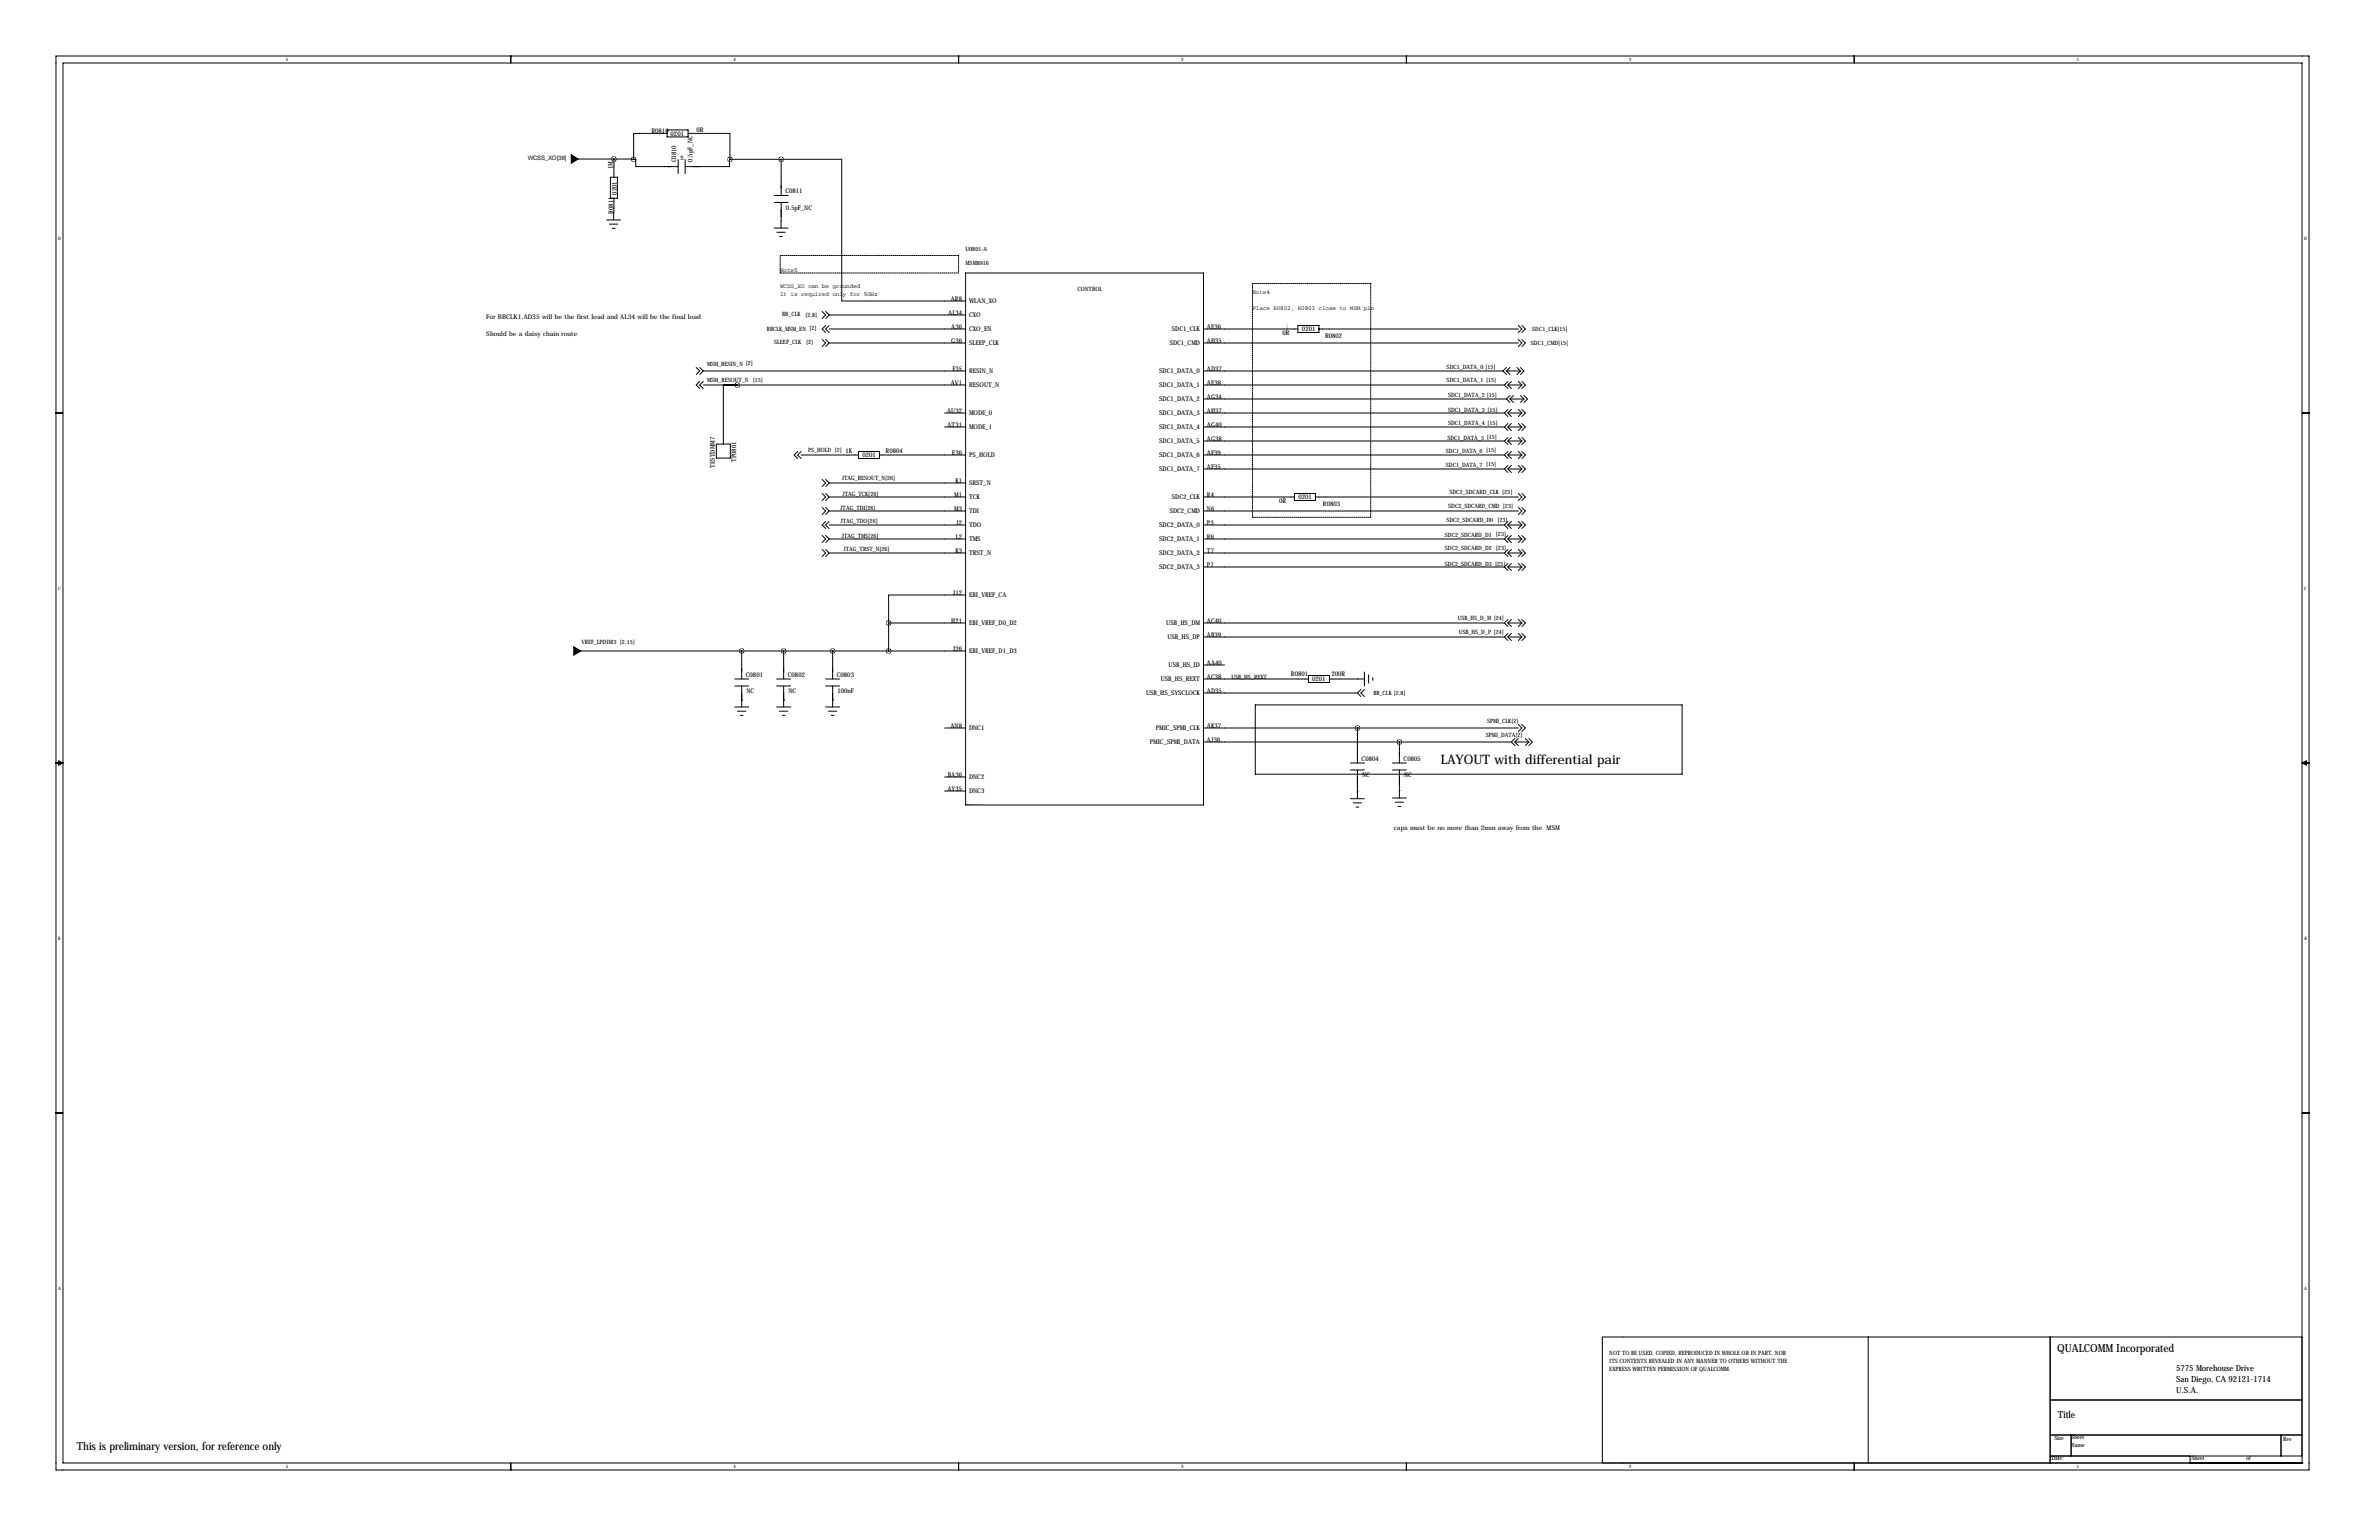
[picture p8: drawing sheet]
<svg xmlns="http://www.w3.org/2000/svg" width="864mm" height="559mm" viewBox="0 0 864 559" stroke-linecap="round" stroke-linejoin="round" font-family="sans-serif">
<defs><g id="words">
<text font-size="4.7" x="523" y="277.4">LAYOUT with differential pair</text>
<g font-size="4">
<text x="746.8" y="490.5">QUALCOMM Incorporated</text>
<text x="27.9" y="526.1">This is preliminary version, for reference only</text>
</g>
<text font-size="3.6" x="747" y="514.6">Title</text>
<g font-size="3.1">
<text x="789.9" y="497.5">5775 Morehouse Drive</text>
<text x="789.9" y="501.5">San Diego, CA 92121-1714</text>
<text x="789.9" y="505.6">U.S.A.</text>
</g>
<g font-size="2.4">
<text x="252.8" y="48">0R</text>
<text x="236.5" y="48.2">R0810</text>
<text x="243.4" y="49.4">0201</text>
<text x="245.4" y="58.9" transform="rotate(-90 245.4 58.9)">C0810</text>
<text x="251.4" y="58.7" transform="rotate(-90 251.4 58.7)">0.5pF_NC</text>
<text x="222.4" y="61.4" transform="rotate(-90 222.4 61.4)">1M</text>
<text x="223.9" y="70.7" transform="rotate(-90 223.9 70.7)">0201</text>
<text x="285.1" y="70.2">C0811</text>
<text x="222.6" y="77.6" transform="rotate(-90 222.6 77.6)">R0811</text>
<text x="285.3" y="76.1">0.5pF_NC</text>
<text x="345.2" y="109.2">AR8</text>
<text x="351.8" y="110.1">WLAN_XO</text>
<text x="176.5" y="115.6">For BBCLK1,AD35 will be the first load and AL34 will be the final load</text>
<text x="344.2" y="114.3">AL34</text>
<text x="345.3" y="119.4">A36</text>
<text x="351.8" y="115.1">CXO</text>
<text x="438.1" y="119.4">AE36</text>
<text x="176.5" y="121.9">Should be a daisy chain route</text>
<text x="345.3" y="124.5">G36</text>
<text x="351.8" y="120.2">CXO_EN</text>
<text x="351.8" y="125.3">SLEEP_CLK</text>
<text x="424.6" y="125.3">SDC1_CMD</text>
<text x="425.4" y="120.2">SDC1_CLK</text>
<text x="438.1" y="124.5">AH35</text>
<text x="465.6" y="121.5">0R</text>
<text x="472.6" y="120">0201</text>
<text x="481" y="122.6">R0802</text>
<text x="345.7" y="134.6">F35</text>
<text x="351.8" y="135.4">RESIN_N</text>
<text x="420.8" y="135.4">SDC1_DATA_0</text>
<text x="438.1" y="134.6">AD37</text>
<text x="345.2" y="139.7">AV1</text>
<text x="351.8" y="140.5">RESOUT_N</text>
<text x="420.8" y="140.5">SDC1_DATA_1</text>
<text x="438.1" y="139.7">AE38</text>
<text x="343.8" y="149.9">AU32</text>
<text x="420.8" y="145.6">SDC1_DATA_2</text>
<text x="438.1" y="144.8">AG34</text>
<text x="438.1" y="149.9">AH37</text>
<text x="344" y="154.9">AT31</text>
<text x="351.8" y="150.7">MODE_0</text>
<text x="351.8" y="155.8">MODE_1</text>
<text x="420.8" y="150.7">SDC1_DATA_3</text>
<text x="420.8" y="155.8">SDC1_DATA_4</text>
<text x="438.1" y="154.9">AG40</text>
<text x="420.8" y="160.8">SDC1_DATA_5</text>
<text x="438.1" y="160">AG38</text>
<text x="267.3" y="167.7" transform="rotate(-90 267.3 167.7)">TP0801</text>
<text x="313.1" y="165.7">0201</text>
<text x="321.5" y="164.2">R0804</text>
<text x="345.6" y="165.1">E36</text>
<text x="351.8" y="165.9">PS_HOLD</text>
<text x="420.8" y="165.9">SDC1_DATA_6</text>
<text x="438.1" y="165.1">AF39</text>
<text x="259.5" y="169.8" transform="rotate(-90 259.5 169.8)">TESTDMM7</text>
<text x="420.8" y="171">SDC1_DATA_7</text>
<text x="438.1" y="170.2">AF35</text>
<text x="346.8" y="175.3">K1</text>
<text x="351.8" y="176.1">SRST_N</text>
<text x="346.4" y="180.3">M1</text>
<text x="346.4" y="185.4">M3</text>
<text x="351.8" y="181.2">TCK</text>
<text x="425.4" y="181.2">SDC2_CLK</text>
<text x="438.1" y="180.3">R4</text>
<text x="438.1" y="185.4">N6</text>
<text x="464.3" y="182.4">0R</text>
<text x="471.4" y="181">0201</text>
<text x="480.2" y="183.5">R0803</text>
<text x="347.1" y="190.5">J2</text>
<text x="351.8" y="186.2">TDI</text>
<text x="351.8" y="191.3">TDO</text>
<text x="420.8" y="191.3">SDC2_DATA_0</text>
<text x="424.6" y="186.2">SDC2_CMD</text>
<text x="438.1" y="190.5">P3</text>
<text x="346.9" y="195.6">L2</text>
<text x="351.8" y="196.4">TMS</text>
<text x="420.8" y="196.4">SDC2_DATA_1</text>
<text x="438.1" y="195.6">R6</text>
<text x="346.8" y="200.7">K3</text>
<text x="351.8" y="201.5">TRST_N</text>
<text x="420.8" y="201.5">SDC2_DATA_2</text>
<text x="438.1" y="200.7">T7</text>
<text x="420.8" y="206.6">SDC2_DATA_3</text>
<text x="438.1" y="205.7">P7</text>
<text x="345.9" y="215.9">J12</text>
<text x="351.8" y="216.7">EBI_VREF_CA</text>
<text x="345.3" y="226.1">H21</text>
<text x="351.8" y="226.9">EBI_VREF_D0_D2</text>
<text x="423.4" y="226.9">USB_HS_DM</text>
<text x="438.1" y="226.1">AC40</text>
<text x="423.8" y="232">USB_HS_DP</text>
<text x="438.1" y="231.1">AB39</text>
<text x="345.9" y="236.2">J26</text>
<text x="351.8" y="237.1">EBI_VREF_D1_D3</text>
<text x="270.8" y="245.6">C0801</text>
<text x="286" y="245.6">C0802</text>
<text x="303.8" y="245.6">C0803</text>
<text x="424.2" y="242.1">USB_HS_ID</text>
<text x="438.1" y="241.3">AA40</text>
<text x="468.6" y="245.2">R0801</text>
<text x="483.4" y="245.1">200R</text>
<text x="271" y="251.6">NC</text>
<text x="286.2" y="251.6">NC</text>
<text x="304" y="251.6">100nF</text>
<text x="421.3" y="247.2">USB_HS_REXT</text>
<text x="438.1" y="246.4">AC38</text>
<text x="438.1" y="251.5">AD35</text>
<text x="476.3" y="247.1">0201</text>
<text x="416" y="252.3">USB_HS_SYSCLOCK</text>
<text x="345" y="264.2">AN8</text>
<text x="351.8" y="265">DNC1</text>
<text x="419.6" y="265">PMIC_SPMI_CLK</text>
<text x="438.1" y="264.2">AK37</text>
<text x="438.1" y="269.2">AJ36</text>
<text x="417.4" y="270.1">PMIC_SPMI_DATA</text>
<text x="344.1" y="281.9">BA36</text>
<text x="494.3" y="276.1">C0804</text>
<text x="509.5" y="276.1">C0805</text>
<text x="344" y="287">AY35</text>
<text x="351.8" y="282.8">DNC2</text>
<text x="351.8" y="287.9">DNC3</text>
<text x="494.5" y="282.1">NC</text>
<text x="509.7" y="282.1">NC</text>
<text x="506" y="301.1">caps must be no more than 2mm away from the MSM</text>
</g>
<g font-size="2.2">
<text x="191.6" y="58.2">WCSS_XO[38]</text>
<text x="247" y="58.1">5</text>
<text x="283.2" y="98.8">Note5</text>
<text x="283.2" y="104.6">WCSS_XO can be grounded</text>
<text x="283.2" y="107.5">It is required only for 5GHz</text>
<text x="454.7" y="106.7">Note4</text>
<text x="454.7" y="112.5">Place R0802, R0803 close to MSM pin</text>
</g>
<g font-size="2.1">
<text x="350.5" y="91.2">U0801-A</text>
<text x="350.5" y="96.3">MSM8916</text>
<text x="391.2" y="105.6">CONTROL</text>
<text x="284" y="114.8">BB_CLK</text>
<text x="292.4" y="115.1">[2,8]</text>
<text x="278.4" y="120.1">BBCLK_MSM_EN [2]</text>
<text x="281" y="125">SLEEP_CLK</text>
<text x="292.6" y="125">[2]</text>
<text x="555.8" y="125.2">SDC1_CMD[15]</text>
<text x="556.2" y="120.1">SDC1_CLK[15]</text>
<text x="256.7" y="132.8">MSM_RESIN_N [2]</text>
<text x="525.2" y="133.9">SDC1_DATA_0 [15]</text>
<text x="256.7" y="138.7">MSM_RESOUT_N</text>
<text x="273.3" y="138.4">[15]</text>
<text x="525.2" y="138.4">SDC1_DATA_1 [15]</text>
<text x="525.7" y="144">SDC1_DATA_2 [15]</text>
<text x="525.7" y="149.4">SDC1_DATA_3 [15]</text>
<text x="525.7" y="154.2">SDC1_DATA_4 [15]</text>
<text x="525.4" y="159.5">SDC1_DATA_5 [15]</text>
<text x="293.3" y="164.1">PS_HOLD [2] 1K</text>
<text x="524.9" y="164.3">SDC1_DATA_6 [15]</text>
<text x="524.9" y="169.4">SDC1_DATA_7 [15]</text>
<text x="305.5" y="174.2">JTAG_RESOUT_N[26]</text>
<text x="305.8" y="179.8">JTAG_TCK[26]</text>
<text x="526.2" y="179.3">SDC2_SDCARD_CLK [23]</text>
<text x="305" y="185.2">JTAG_TDI[26]</text>
<text x="525.7" y="184.4">SDC2_SDCARD_CMD [23]</text>
<text x="305.1" y="189.7">JTAG_TDO[26]</text>
<text x="525" y="189.5">SDC2_SDCARD_D0</text>
<text x="543.6" y="189.5">[23]</text>
<text x="305.6" y="195.1">JTAG_TMS[26]</text>
<text x="524.5" y="194.8">SDC2_SDCARD_D1</text>
<text x="543.1" y="194.6">[23]</text>
<text x="306.2" y="199.9">JTAG_TRST_N[26]</text>
<text x="524.5" y="199.6">SDC2_SDCARD_D2</text>
<text x="543.1" y="199.6">[23]</text>
<text x="524.5" y="205.2">SDC2_SDCARD_D3 [23]</text>
<text x="529.2" y="225">USB_HS_D_M [24]</text>
<text x="211.1" y="233.7">VREF_LPDDR3 [2,15]</text>
<text x="529.5" y="230.1">USB_HS_D_P [24]</text>
<text x="447" y="246.4">USB_HS_REXT</text>
<text x="498.6" y="252.2">BB_CLK [2,8]</text>
<text x="539.8" y="262.4">SPMI_CLK[2]</text>
<text x="539.4" y="267.5">SPMI_DATA[2]</text>
<text x="584.2" y="491.7">NOT TO BE USED, COPIED, REPRODUCED IN WHOLE OR IN PART, NOR</text>
<text x="584.2" y="497.3">EXPRESS WRITTEN PERMISSION OF QUALCOMM.</text>
<text x="584.2" y="494.5">ITS CONTENTS REVEALED IN ANY MANNER TO OTHERS WITHOUT THE</text>
<text x="745.7" y="522.4">Size</text>
<text x="751.8" y="525">Name</text>
<text x="751.8" y="522.2">Sheet</text>
<text x="828.8" y="522.7">Rev</text>
<text x="744.7" y="529.8">Date:</text>
<text x="795.5" y="529.8">Sheet</text>
<text x="815.3" y="529.8">of</text>
</g>
<g font-size="1.7">
<text x="103.7" y="22.2">5</text>
<text x="266.3" y="22.2">4</text>
<text x="428.8" y="22.2">3</text>
<text x="591.4" y="22.2">2</text>
<text x="754" y="22.2">1</text>
<text x="21.1" y="86.9">D</text>
<text x="836.4" y="86.9">D</text>
<text x="21.1" y="213.9">C</text>
<text x="836.5" y="213.9">C</text>
<text x="21.2" y="340.9">B</text>
<text x="836.5" y="340.9">B</text>
<text x="21.1" y="467.9">A</text>
<text x="836.4" y="467.9">A</text>
<text x="103.7" y="532.7">5</text>
<text x="266.3" y="532.7">4</text>
<text x="428.8" y="532.7">3</text>
<text x="591.4" y="532.7">2</text>
<text x="753.9" y="532.7">1</text>
</g>
<g font-size=".4">
<text x="467.4" y="119.4" transform="rotate(-90 467.4 119.4)">N20267871</text>
<text x="492.8" y="246.4">GND</text>
<text x="269.2" y="254">GND</text>
<text x="284.5" y="254">GND</text>
<text x="302.3" y="254">GND</text>
<text x="492.8" y="287.3">GND</text>
<text x="508" y="287">GND</text>
<text x="350.5" y="292.1">MSM8916-1</text>
<text x="350.5" y="292.1">M:CIS_LIBHWSCH_LIBHW-LIBRARY.OLB</text>
</g>
</g></defs>
<g fill="none" stroke="#000" stroke-width=".36">
<path d="M20.3 20.3h817.9v513.1h-817.9zM22.9 22.9h812.8v508h-812.8zM185.4 20.3v2.6M348 20.3v2.6M510.5 20.3v2.6M673.1 20.3v2.6M209.9 57.7h13M222.9 57.7v6.6M222.9 57.7l7.1 .1M230 57.8h.8v2.7h15.4M242.2 48.4l-12.2 .1v9.3M242.2 47.1h7.6v2.6h-7.6z"/>
<path d="M246.2 57.9v5.1M248.7 57.9v5.1M249.8 48.4h15.2v9.4M265 57.8l-.2 2.7h-16.1M265 57.8h18.6M283.6 57.8h22v51.4h44.9M283.6 57.8v13.1M220.2 79.8h5.1M221.6 64.3h2.5v7.6h-2.5zM222.9 71.9l-.1 7.9M281 70.9h5.1M281 73.5h5.1"/>
<path d="M283.6 73.5l-.1 9.3M221.2 81.3h3.1M222.2 82.9h1.1M281 82.8h5.1M282 84.3h3M283 85.8h1M350.5 99.1h86.4v193h-86.4zM298.4 113l1.3 1.3-1.3 1.3M299.7 118.1l-1.3 1.3 1.3 1.3M299.7 113l1.3 1.3M301 118.1l-1.3 1.3 1.3 1.3M301 119.4h49.5"/>
<path d="M301 114.3h49.5M301 114.3l-1.3 1.3M436.9 119.4h34.3M471.2 118.1h7.6v2.6h-7.6zM551.2 119.4h-72.4M551.2 118.1l1.2 1.3-1.2 1.3M552.4 118.1l1.3 1.3-1.3 1.3M252.7 133.3l1.3 1.3-1.3 1.3M254 133.3l1.3 1.3M254 138.4l-1.3 1.3 1.3 1.3M255.3 134.6h95.2M255.3 139.7h95.2"/>
<path d="M255.3 134.6l-1.3 1.3M255.3 138.4l-1.3 1.3 1.3 1.3M267.7 139.7h-5.1v21.4M298.4 123.2l1.3 1.3-1.3 1.2M299.7 123.2l1.3 1.3M301 124.5h49.5M301 124.5l-1.3 1.2M545.6 134.6h-108.7M545.6 134.6l1.3 1.3M546.1 139.7h-109.2M546.1 139.7l1.3 1.3M546.9 134.6l1.2 1.3"/>
<path d="M546.9 133.3l-1.3 1.3M546.9 134.6h5M547.4 139.7l1.2 1.3M547.4 138.4l-1.3 1.3M547.4 139.7h5M548.1 133.3l-1.2 1.3M548.6 138.4l-1.2 1.3M550.7 133.3l1.2 1.3M551.2 124.5h-114.3M551.2 138.4l1.2 1.3M551.2 123.2l1.2 1.3-1.2 1.2M551.9 133.3l1.3 1.3-1.3 1.3"/>
<path d="M551.9 134.6l-1.2 1.3M552.4 138.4l1.3 1.3-1.3 1.3M552.4 123.2l1.3 1.3-1.3 1.2M552.4 139.7l-1.2 1.3M20.3 149.9h2.6M342.9 149.9h7.6M342.9 154.9h7.6M436.9 154.9h109.2M546.1 149.9h-109.2M546.1 154.9l1.3 1.3M546.1 149.9l1.3 1.2M546.9 144.8h-110"/>
<path d="M546.9 144.8l1.2 1.3M547.4 154.9l1.2 1.3M547.4 149.9l1.2 1.2M547.4 153.7l-1.3 1.2M547.4 148.6l-1.3 1.3M547.4 158.7l-1.3 1.3M547.4 149.9h5M547.4 154.9h5M548.1 144.8l1.3 1.3M548.1 143.5l-1.2 1.3M548.1 144.8h5.1M548.6 153.7l-1.2 1.2"/>
<path d="M548.6 158.7l-1.2 1.3M548.6 148.6l-1.2 1.3M549.4 143.5l-1.3 1.3M551.2 158.7l1.2 1.3M551.2 153.7l1.2 1.2M551.2 148.6l1.2 1.3M551.9 143.5l1.3 1.3M552.4 153.7l1.3 1.2-1.3 1.3M552.4 148.6l1.3 1.3-1.3 1.2M552.4 158.7l1.3 1.3-1.3 1.3M552.4 149.9l-1.2 1.2M552.4 154.9l-1.2 1.3"/>
<path d="M553.2 143.5l1.3 1.3-1.3 1.3M553.2 144.8l-1.3 1.3M835.7 149.9h2.5M260 161.1h5.1v5.1h-5.1zM289.6 163.8l-1.3 1.3 1.3 1.3M290.8 163.8l-1.2 1.3 1.2 1.3M290.8 165.1h20.9M298.4 179.1l1.3 1.2-1.3 1.3M298.4 174l1.3 1.3-1.3 1.2M299.7 179.1l1.3 1.2M299.7 174l1.3 1.3M301 175.3h49.5"/>
<path d="M301 175.3l-1.3 1.2M311.7 163.8h7.6v2.6h-7.6zM319.3 165.1h31.2M469.9 179.1h7.6v2.5h-7.6zM546.1 165.1h-109.2M546.1 160h-109.2M546.1 170.2h-109.2M546.1 170.2l1.3 1.3M546.1 165.1l1.3 1.3M546.1 160l1.3 1.3M547.4 170.2l1.2 1.3M547.4 165.1l1.2 1.3"/>
<path d="M547.4 160l1.2 1.3M547.4 168.9l-1.3 1.3M547.4 163.8l-1.3 1.3M547.4 165.1h5M547.4 160h5M547.4 170.2h5M548.6 168.9l-1.2 1.3M548.6 163.8l-1.2 1.3M551.2 168.9l1.2 1.3M551.2 163.8l1.2 1.3M551.2 179.1l1.2 1.2-1.2 1.3M552.4 168.9l1.3 1.3-1.3 1.3"/>
<path d="M552.4 163.8l1.3 1.3-1.3 1.3M552.4 179.1l1.3 1.2-1.3 1.3M552.4 165.1l-1.2 1.3M552.4 170.2l-1.2 1.3M552.4 160l-1.2 1.3M298.4 184.1l1.3 1.3-1.3 1.3M298.4 199.4l1.3 1.3-1.3 1.2M298.4 194.3l1.3 1.3-1.3 1.3M299.7 189.2l-1.3 1.3 1.3 1.3M299.7 184.1l1.3 1.3M299.7 199.4l1.3 1.3M299.7 194.3l1.3 1.3"/>
<path d="M301 189.2l-1.3 1.3 1.3 1.3M301 180.3h49.5M301 185.4h49.5M301 190.5h49.5M301 195.6h49.5M301 185.4l-1.3 1.3M301 180.3l-1.3 1.3M301 195.6l-1.3 1.3M436.9 180.3h33M477.5 180.3h73.7M546.1 190.5h-109.2M546.1 195.6h-109.2"/>
<path d="M546.1 190.5l1.3 1.3M546.1 195.6l1.3 1.3M547.4 190.5l1.2 1.3M547.4 195.6l1.2 1.3M547.4 189.2l-1.3 1.3M547.4 199.4l-1.3 1.3M547.4 194.3l-1.3 1.3M547.4 190.5h5M547.4 195.6h5M548.6 189.2l-1.2 1.3M548.6 194.3l-1.2 1.3M548.6 199.4l-1.2 1.3"/>
<path d="M551.2 185.4h-114.3M551.2 184.1l1.2 1.3-1.2 1.3M551.2 189.2l1.2 1.3M551.2 199.4l1.2 1.3M551.2 194.3l1.2 1.3M552.4 189.2l1.3 1.3-1.3 1.3M552.4 199.4l1.3 1.3-1.3 1.2M552.4 194.3l1.3 1.3-1.3 1.3M552.4 184.1l1.3 1.3-1.3 1.3M552.4 190.5l-1.2 1.3M552.4 195.6l-1.2 1.3M301 200.7h49.5"/>
<path d="M301 200.7l-1.3 1.2M350.5 215.9h-27.9v10.2M546.1 200.7h-109.2M546.1 205.7h-109.2M546.1 205.7l1.3 1.3M546.1 200.7l1.3 1.2M547.4 205.7l1.2 1.3M547.4 200.7l1.2 1.2M547.4 204.5l-1.3 1.2M547.4 200.7h5M547.4 205.7h5M548.6 204.5l-1.2 1.2"/>
<path d="M551.2 204.5l1.2 1.2M552.4 204.5l1.3 1.2-1.3 1.3M552.4 200.7l-1.2 1.2M552.4 205.7l-1.2 1.3M210.8 236.2h139.7M269.2 236.2v10.2M284.5 236.2v10.2M302.3 236.2v10.2M322.6 226.1h27.9M322.6 226.1v10.1M546.1 226.1h-109.2M546.1 231.1h-109.2"/>
<path d="M546.1 226.1l1.3 1.2M546.1 231.1l1.3 1.3M547.4 226.1l1.2 1.2M547.4 231.1l1.2 1.3M547.4 224.8l-1.3 1.3M547.4 229.9l-1.3 1.2M547.4 226.1h5M547.4 231.1h5M548.6 224.8l-1.2 1.3M548.6 229.9l-1.2 1.2M551.2 229.9l1.2 1.2M551.2 224.8l1.2 1.3"/>
<path d="M552.4 224.8l1.3 1.3-1.3 1.2M552.4 229.9l1.3 1.2-1.3 1.3M552.4 226.1l-1.2 1.2M552.4 231.1l-1.2 1.3M266.7 246.4h5.1M266.7 248.9h5.1M266.7 256.5h5.1M267.7 258.1h3.1M268.7 259.6h1M269.2 254h.1M269.2 248.9v7.6M281.9 256.5h5.1"/>
<path d="M281.9 246.4h5.1M281.9 248.9h5.1M283 258.1h3M284 259.6h1M284.5 254h.1M284.5 248.9v7.6M299.7 246.4h5.1M299.7 248.9h5.1M299.7 256.5h5.1M300.7 258.1h3.1M301.8 259.6h1M302.3 254h.1"/>
<path d="M302.3 248.9v7.6M436.9 246.4h38.1M436.9 241.3h7.6M455.7 255.8h154.9v25.1h-154.9zM475 245.1h7.6v2.5h-7.6zM482.6 246.4h12.7M492.8 251.5h-55.9M492.8 251.5l1.2 1.2M494 250.2l-1.2 1.3M495.3 243.8v5.1M495.3 250.2l-1.3 1.3 1.3 1.2M496.8 244.9v3"/>
<path d="M498.3 245.9v1M20.3 276.9h2.6M21.3 276.1l1.6 .8-1.6 .7zM342.9 264.2h7.6M490.2 276.9h5.1M490.2 279.4h5.1M492.8 264.2v12.7M492.8 279.4v10.4M505.5 276.9h5M505.5 279.4h5M508 269.2v7.7M508 279.4v10.2"/>
<path d="M548.6 269.2l1.3 1.3M548.6 269.2h-111.7M549.9 268l-1.3 1.2M549.9 269.2h5.1M549.9 269.2l1.3 1.3M551.2 264.2h-114.3M551.2 262.9l1.2 1.3-1.2 1.2M551.2 268l-1.3 1.2M552.4 262.9l1.3 1.3-1.3 1.2M553.7 268l1.3 1.2M555 269.2l-1.3 1.3M555 268l1.3 1.2-1.3 1.3"/>
<path d="M835.7 276.9h2.5M835.7 276.9l1.5-.8v1.5zM342.9 281.9h7.6M342.9 287h7.6M350.5 292.1h.1M490.2 289.8h5.1M491.2 291.3h3.1M492.3 292.9h1M505.5 289.6h5M506.5 291.1h3M507.5 292.6h1M20.3 403.9h2.6"/>
<path d="M835.7 403.9h2.5M678.2 485.1v45.8M744.2 485.1v45.8M835.7 485.1h-254v45.8M744.2 508h91.5M185.4 530.9v2.5M348 530.9v2.5M510.5 530.9v2.5M673.1 530.9v2.5M744.2 520.7h91.5M744.2 528.3h91.5M751.8 520.7v7.6"/>
<path d="M795 530.9h.1M795 528.3v2.6M828 520.7v7.6M835.7 530.9h.1"/>
</g>
<path d="M283.2 99.1v-6.4M283.2 92.7h64.8M348 92.7v6.4M348 99.1h-64.8M454.7 102.9h42.9M497.6 102.9v84.8M454.7 187.7v-84.8M497.6 187.7h-42.9" fill="none" stroke="#000" stroke-width=".36" stroke-dasharray=".4 .4"/>
<path d="M207.4 56.2l2.5 1.5-2.5 1.5zM208.3 234.7l2.5 1.5-2.5 1.5z" fill="#000" stroke="#000" stroke-width=".36"/>
<path d="M507.9 269.2a.1 .1 0 0 0 .2 0 .1 .1 0 0 0-.2 0zM269.2 236.2a.06 .06 0 0 0 .1 0 .06 .06 0 0 0-.1 0zM284.4 236.2a.06 .06 0 0 0 .1 0 .06 .06 0 0 0-.1 0zM302.2 236.2a.06 .06 0 0 0 .1 0 .06 .06 0 0 0-.1 0zM322.5 236.2a.06 .06 0 0 0 .1 0 .06 .06 0 0 0-.1 0zM322.5 226.1a.06 .06 0 0 0 .1 0 .06 .06 0 0 0-.1 0zM492.7 264.2a.06 .06 0 0 0 .1 0 .06 .06 0 0 0-.1 0zM222.8 57.7a.06 .06 0 0 0 .1 0 .06 .06 0 0 0-.1 0zM230 57.8a.06 .06 0 0 0 .1 0 .06 .06 0 0 0-.1 0zM264.9 57.8a.06 .06 0 0 0 .1 0 .06 .06 0 0 0-.1 0zM283.5 57.8a.06 .06 0 0 0 .1 0 .06 .06 0 0 0-.1 0zM267.6 139.7a.06 .06 0 0 0 .1 0 .06 .06 0 0 0-.1 0z" fill="#000" stroke="#000" stroke-width="1.8"/>
<use href="#words"/>
</svg>
